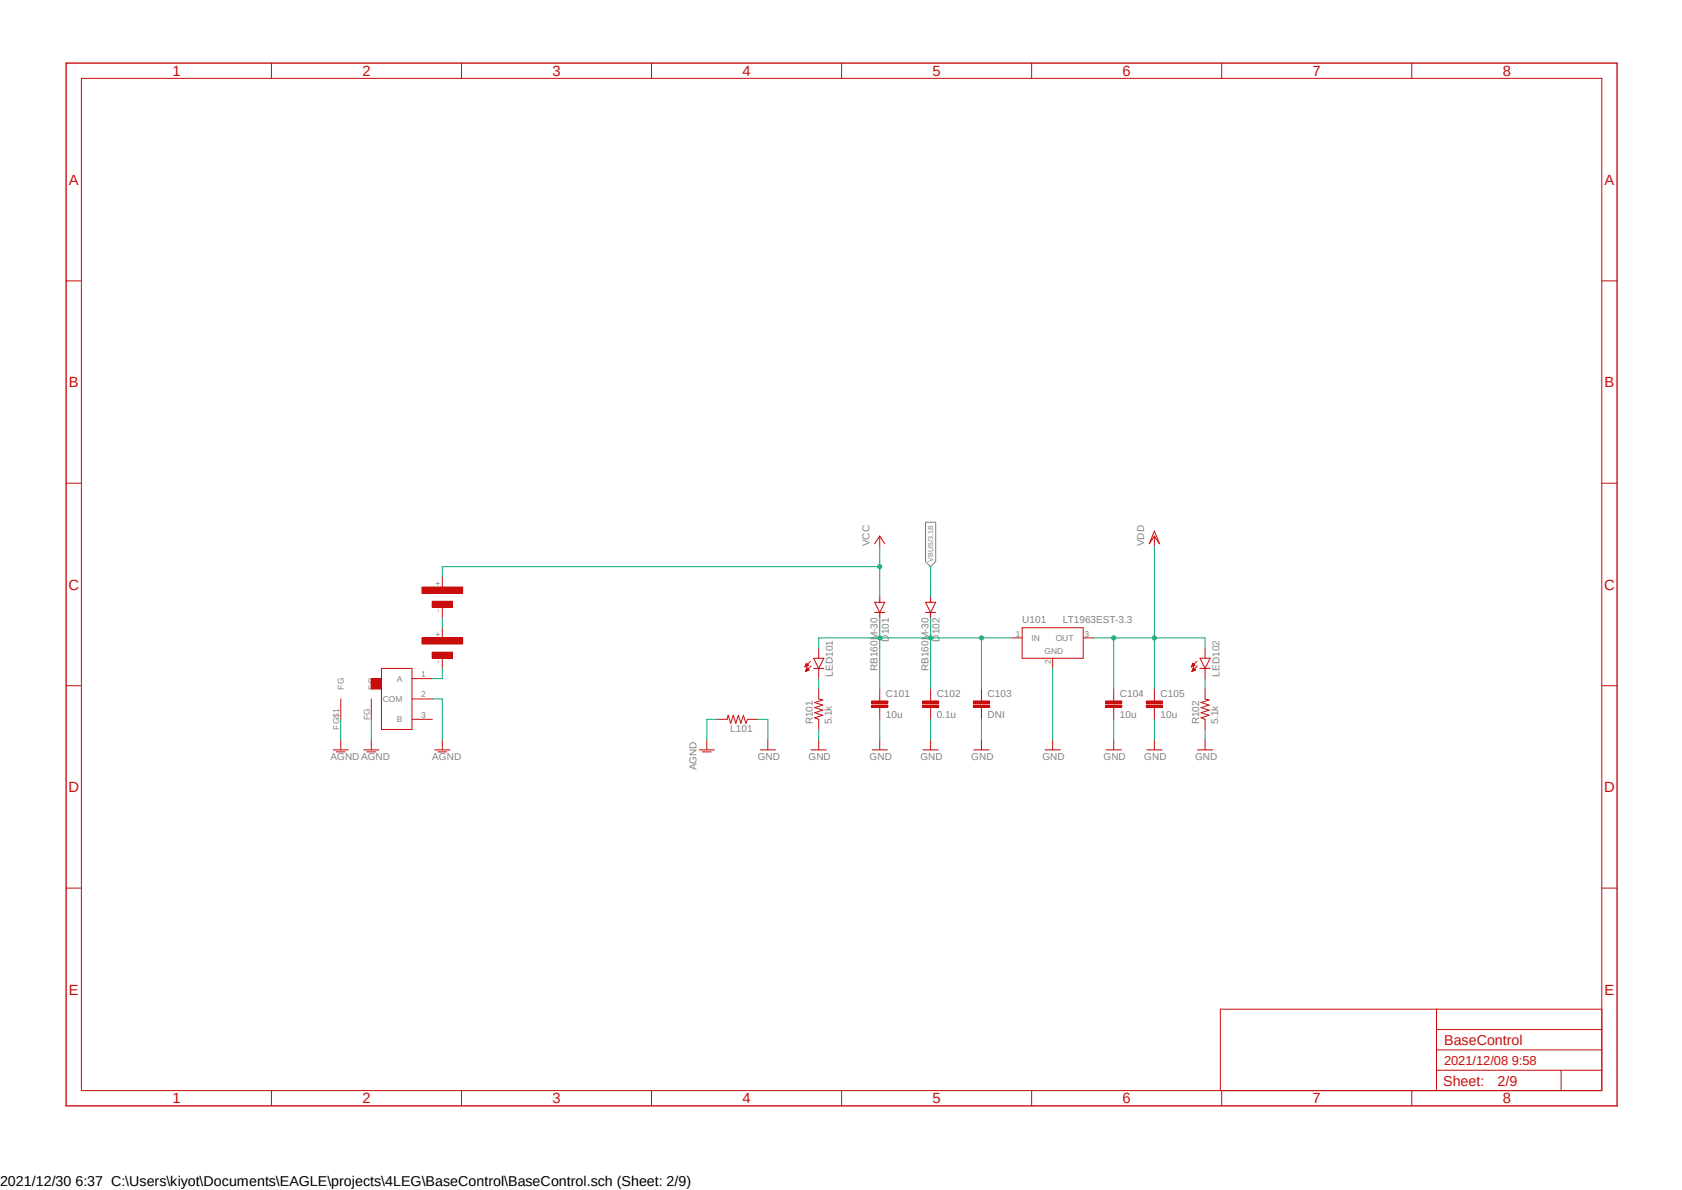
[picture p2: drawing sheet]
<svg xmlns="http://www.w3.org/2000/svg" width="420mm" height="297mm" viewBox="0 0 420 297" stroke-linecap="round" stroke-linejoin="round" font-family="sans-serif">
<defs><g id="words">
<g font-size="3.7" fill="#c90d0c">
<text x="43.1" y="19">1</text>
<text x="90.5" y="19">2</text>
<text x="137.9" y="19">3</text>
<text x="185.4" y="19">4</text>
<text x="232.8" y="19">5</text>
<text x="280.3" y="19">6</text>
<text x="327.7" y="19">7</text>
<text x="375.2" y="19">8</text>
<text x="17.2" y="46.1">A</text>
<text x="400.6" y="46.1">A</text>
<text x="17.2" y="96.6">B</text>
<text x="400.6" y="96.6">B</text>
<text x="17.1" y="147.2">C</text>
<text x="400.6" y="147.2">C</text>
<text x="17.1" y="197.7">D</text>
<text x="400.6" y="197.7">D</text>
<text x="17.2" y="248.2">E</text>
<text x="400.6" y="248.2">E</text>
<text x="43.1" y="275.4">1</text>
<text x="90.5" y="275.4">2</text>
<text x="137.9" y="275.4">3</text>
<text x="185.4" y="275.4">4</text>
<text x="232.8" y="275.4">5</text>
<text x="280.3" y="275.4">6</text>
<text x="327.7" y="275.4">7</text>
<text x="375.2" y="275.4">8</text>
</g>
<g font-size="3.6" fill="#c90d0c">
<text x="360.6" y="260.8">BaseControl</text>
<text x="360.3" y="271.1">Sheet:</text>
<text x="373.9" y="270.9">2/9</text>
</g>
<text font-size="3.6" x="0" y="296">2021/12/30 6:37 C:\Users\kiyot\Documents\EAGLE\projects\4LEG\BaseControl\BaseControl.sch (Sheet: 2/9)</text>
<text font-size="3.2" fill="#c90d0c" x="360.6" y="265.8">2021/12/08 9:58</text>
<g font-size="2.5" fill="#808080">
<text x="217.1" y="136.4" transform="rotate(-90 217.1 136.4)">VCC</text>
<text x="285.7" y="136.4" transform="rotate(-90 285.7 136.4)">VDD</text>
<text x="255.2" y="155.4">U101</text>
<text x="265.4" y="155.4">LT1963EST-3.3</text>
<text x="221.9" y="160.1" transform="rotate(-90 221.9 160.1)">D101</text>
<text x="234.6" y="160.1" transform="rotate(-90 234.6 160.1)">D102</text>
<text x="219.1" y="167.5" transform="rotate(-90 219.1 167.5)">RB160M-30</text>
<text x="231.8" y="167.5" transform="rotate(-90 231.8 167.5)">RB160M-30</text>
<text x="208" y="168.9" transform="rotate(-90 208 168.9)">LED101</text>
<text x="304.5" y="168.9" transform="rotate(-90 304.5 168.9)">LED102</text>
<text x="221.2" y="179.2">10u</text>
<text x="221.2" y="174.1">C101</text>
<text x="233.9" y="179.2">0.1u</text>
<text x="233.9" y="174.1">C102</text>
<text x="246.6" y="179.2">DNI</text>
<text x="246.6" y="174.1">C103</text>
<text x="279.6" y="179.2">10u</text>
<text x="279.6" y="174.1">C104</text>
<text x="289.8" y="179.2">10u</text>
<text x="289.8" y="174.1">C105</text>
<text x="182.3" y="182.8">L101</text>
<text x="202.9" y="180.8" transform="rotate(-90 202.9 180.8)">R101</text>
<text x="207.7" y="180.8" transform="rotate(-90 207.7 180.8)">5.1k</text>
<text x="299.4" y="180.8" transform="rotate(-90 299.4 180.8)">R102</text>
<text x="304.2" y="180.8" transform="rotate(-90 304.2 180.8)">5.1k</text>
<text x="82.6" y="189.7">AGNDAGND</text>
<text x="108" y="189.7">AGND</text>
<text x="189.2" y="189.7">GND</text>
<text x="201.9" y="189.7">GND</text>
<text x="217.1" y="189.7">GND</text>
<text x="229.8" y="189.7">GND</text>
<text x="242.5" y="189.7">GND</text>
<text x="260.3" y="189.7">GND</text>
<text x="275.6" y="189.7">GND</text>
<text x="285.7" y="189.7">GND</text>
<text x="298.4" y="189.7">GND</text>
<text x="174" y="192.2" transform="rotate(-90 174 192.2)">AGND</text>
</g>
<g font-size="2.1" fill="#808080">
<text x="110.1" y="146.2" transform="rotate(-90 110.1 146.2)">+</text>
<text x="110.1" y="152.7" transform="rotate(-90 110.1 152.7)">-</text>
<text x="110.1" y="158.9" transform="rotate(-90 110.1 158.9)">+</text>
<text x="253.7" y="158.9">1</text>
<text x="257.6" y="160">IN</text>
<text x="263.6" y="160">OUT</text>
<text x="270.8" y="158.9">3</text>
<text x="110.1" y="165.4" transform="rotate(-90 110.1 165.4)">-</text>
<text x="260.8" y="163.3">GND</text>
<text x="262.5" y="165.8" transform="rotate(-90 262.5 165.8)">2</text>
<text x="85.9" y="172.1" transform="rotate(-90 85.9 172.1)">FG</text>
<text x="93.5" y="172.1" transform="rotate(-90 93.5 172.1)">FG</text>
<text x="99.1" y="170.1">A</text>
<text x="105.2" y="169">1</text>
<text x="92.3" y="179.7" transform="rotate(-90 92.3 179.7)">FG</text>
<text x="95.6" y="175.2">COM</text>
<text x="105.2" y="174.1">2</text>
<text x="105.2" y="179.2">3</text>
<text x="84.7" y="182.1" transform="rotate(-90 84.7 182.1)">FG$1</text>
<text x="99.1" y="180.3">B</text>
</g>
<text font-size="1.8" fill="#808080" x="233" y="140.2" transform="rotate(-90 233 140.2)">VBUS/3.1B</text>
<g font-size=".6" fill="#ffba08">
<text x="219.9" y="155.8" transform="rotate(-90 219.9 155.8)">SpiceOrder 2</text>
<text x="219.9" y="150.7" transform="rotate(-90 219.9 150.7)">SpiceOrder 1</text>
<text x="232.6" y="155.8" transform="rotate(-90 232.6 155.8)">SpiceOrder 2</text>
<text x="232.6" y="150.7" transform="rotate(-90 232.6 150.7)">SpiceOrder 1</text>
</g>
</g></defs>
<path d="M16 15.4l388.2 261.2M404.2 15.4l-388.2 261.2" fill="none" stroke="#fff" stroke-width=".25"/>
<path d="M231.1 130.3h2.5v9.9l-1.2 1.2-1.3-1.2z" fill="none" stroke="#808080" stroke-width=".25"/>
<g fill="none" stroke="#c90d0c" stroke-width=".25">
<path d="M20.3 19.6h379.7v252.6h-379.7zM67.8 15.7v3.9M115.2 15.7v3.9M162.7 15.7v3.9M210.1 15.7v3.9M257.6 15.7v3.9M305.1 15.7v3.9M352.5 15.7v3.9M16.5 70.1h3.8M400 70.1h3.8M16.5 120.6h3.8M400 120.6h3.8"/>
<path d="M110.4 144v2.5M110.4 151.6v2.5M16.5 171.2h3.8M400 171.2h3.8M16.5 221.7h3.8M400 221.7h3.8M358.7 251.9v20.3M358.7 257h41.3M400 251.9h-95.3v20.3M67.8 272.2v3.8M115.2 272.2v3.8M162.7 272.2v3.8"/>
<path d="M210.1 272.2v3.8M257.6 272.2v3.8M305.1 272.2v3.8M352.5 272.2v3.8M358.7 267.1h41.3M358.7 262h41.3M389.8 267.1v5.1"/>
</g>
<path d="M16.5 15.7h387.3v260.3h-387.3z" fill="none" stroke="#c90d0c" stroke-width=".34"/>
<path d="M105.4 146.5h10.1v1.5h-10.1z" fill-rule="evenodd" fill="#c90d0c"/>
<path d="M105.4 146.5h10.1v1.5h-10.1z" fill="none" stroke="#c90d0c" stroke-width=".25"/>
<path d="M107.9 150.1h5.1v1.5h-5.1z" fill-rule="evenodd" fill="#c90d0c"/>
<path d="M107.9 150.1h5.1v1.5h-5.1zM110.4 156.7v2.5M110.4 164.3v2.5" fill="none" stroke="#c90d0c" stroke-width=".25"/>
<path d="M105.4 159.2h10.1v1.5h-10.1z" fill-rule="evenodd" fill="#c90d0c"/>
<path d="M105.4 159.2h10.1v1.5h-10.1z" fill="none" stroke="#c90d0c" stroke-width=".25"/>
<path d="M107.9 162.8h5.1v1.5h-5.1z" fill-rule="evenodd" fill="#c90d0c"/>
<g fill="none" stroke="#c90d0c" stroke-width=".25">
<path d="M219.7 133.8l1.2 1.9M219.7 133.8l-1.3 1.9M219.7 133.8v2.6M218.4 150.3h2.5l-1.2 2.6zM218.4 152.9h2.5M219.7 149.1v1.2M219.7 152.9v1.2M252.7 159.2h2.5M255.2 156.7h15.3v7.6h-15.3zM270.5 159.2h2.5M107.9 162.8h5.1v1.5h-5.1zM219.7 174.5v.5"/>
<path d="M219.7 176.5v.5M262.8 164.3v2.5M108.6 187.2h3.8M109.4 187.7h2.1M110.4 184.6v2.6"/>
</g>
<path d="M217.6 176h4.1v.5h-4.1z" fill-rule="evenodd" fill="#c90d0c"/>
<path d="M217.6 176h4.1v.5h-4.1z" fill="none" stroke="#c90d0c" stroke-width=".25"/>
<path d="M217.6 175h4.1v.5h-4.1z" fill-rule="evenodd" fill="#c90d0c"/>
<path d="M217.6 175h4.1v.5h-4.1zM219.7 171.9v2.6M219.7 177v2.5M232.4 174.5v.5M232.4 176.5v.5" fill="none" stroke="#c90d0c" stroke-width=".25"/>
<path d="M230.3 176h4.1v.5h-4.1z" fill-rule="evenodd" fill="#c90d0c"/>
<path d="M230.3 176h4.1v.5h-4.1z" fill="none" stroke="#c90d0c" stroke-width=".25"/>
<path d="M230.3 175h4.1v.5h-4.1z" fill-rule="evenodd" fill="#c90d0c"/>
<path d="M230.3 175h4.1v.5h-4.1zM232.4 171.9v2.6M232.4 177v2.5M245.1 174.5v.5M245.1 176.5v.5" fill="none" stroke="#c90d0c" stroke-width=".25"/>
<path d="M243 176h4.1v.5h-4.1z" fill-rule="evenodd" fill="#c90d0c"/>
<path d="M243 176h4.1v.5h-4.1z" fill="none" stroke="#c90d0c" stroke-width=".25"/>
<path d="M243 175h4.1v.5h-4.1z" fill-rule="evenodd" fill="#c90d0c"/>
<path d="M243 175h4.1v.5h-4.1zM245.1 171.9v2.6M245.1 177v2.5M278.1 174.5v.5M278.1 176.5v.5" fill="none" stroke="#c90d0c" stroke-width=".25"/>
<path d="M276.1 176h4v.5h-4z" fill-rule="evenodd" fill="#c90d0c"/>
<path d="M276.1 176h4v.5h-4z" fill="none" stroke="#c90d0c" stroke-width=".25"/>
<path d="M276.1 175h4v.5h-4z" fill-rule="evenodd" fill="#c90d0c"/>
<path d="M276.1 175h4v.5h-4zM278.1 171.9v2.6M278.1 177v2.5M288.2 174.5v.5M288.2 176.5v.5" fill="none" stroke="#c90d0c" stroke-width=".25"/>
<path d="M286.2 176h4.1v.5h-4.1z" fill-rule="evenodd" fill="#c90d0c"/>
<path d="M286.2 176h4.1v.5h-4.1z" fill="none" stroke="#c90d0c" stroke-width=".25"/>
<path d="M286.2 175h4.1v.5h-4.1z" fill-rule="evenodd" fill="#c90d0c"/>
<g fill="none" stroke="#c90d0c" stroke-width=".25">
<path d="M288.2 133.8v2.6M288.2 132.5l1.3 3.2-1.3-1.9-1.2 1.9zM231.1 150.3h2.5l-1.2 2.6zM231.1 152.9h2.5M232.4 149.1v1.2M232.4 152.9v1.2M95.2 166.8h7.7v15.3h-7.7zM95.2 169.4h-2.5v2.5h2.5M179 179.5h2.6l.2-1 .7 2.1 .6-2.1 .6 2.1 .7-2.1 .6 2.1 .6-2.1 .7 2.1 .3-1.1h2.6M201 166.4h.2M201.1 166.3h.3M201.1 166.2h.5"/>
<path d="M201.2 166.1h.6M201.2 166h.6M201.2 167.5h.1M201.2 165.9h.6M201.2 167.4h.3M201.3 165.8h.3M201.3 167.3h.4M201.3 167.3h.6M201.3 165.7h.2M201.3 167.2h.7M201.3 167.1h.6M201.4 165.6l.5 .5-.9 .4z"/>
<path d="M201.4 167h.4M201.4 166.9h.3M201.5 166.8h.1M201.5 166.7l.5 .5-.9 .4zM202.4 165.1l-1.4 1.4M202.5 166.2l-1.4 1.4M203.2 164.3h2.5l-1.3 2.5zM203.2 166.8h2.5M204.4 171.9v2.6l1 .2-2 .6 2 .7-2 .6 2 .6-2 .7 2 .6-2 .7 1 .3v2.6M204.4 161.8v2.5M204.4 166.8v2.6M286.2 175h4.1v.5h-4.1z"/>
<path d="M288.2 171.9v2.6M288.2 177v2.5M297.5 166.4h.2M297.6 166.3h.3M297.6 166.2h.5M297.6 166.1h.7M297.6 167.5h.2M297.7 166h.6M297.7 167.4h.3M297.7 165.9h.5M297.7 167.3h.5M297.8 165.8h.4"/>
<path d="M297.8 167.3h.6M297.8 165.7h.3M297.8 167.2h.6M297.9 165.7h.1M297.9 167.1h.5M297.9 165.6l-.4 .9M297.9 165.6l.5 .5-.9 .4M297.9 165.6h.1M297.9 167h.4M297.9 166.9h.3M297.9 166.8h.2M298 166.7l-.4 .9"/>
<path d="M298 166.7l.5 .5-.9 .4M298 166.7h.1M298.9 165.1l-1.4 1.4M299 166.2l-1.4 1.4M299.6 166.8h2.6M299.6 164.3h2.6l-1.3 2.5zM300.9 171.9v2.6l1 .2-2 .6 2 .7-2 .6 2 .6-2 .7 2 .6-2 .7 1 .3v2.6M300.9 161.8v2.5M300.9 166.8v2.6M174.6 187.2h3.8M175.4 187.7h2.2M176.5 184.6v2.6"/>
<path d="M189.8 187.2h3.8M191.7 184.6v2.6M202.5 187.2h3.8M204.4 184.6v2.6M217.8 187.2h3.8M219.7 184.6v2.6M230.5 187.2h3.8M232.4 184.6v2.6M243.2 187.2h3.8M245.1 184.6v2.6M260.9 187.2h3.9M262.8 184.6v2.6"/>
<path d="M276.2 187.2h3.8M278.1 184.6v2.6M286.3 187.2h3.9M288.2 184.6v2.6M299 187.2h3.8M300.9 184.6v2.6"/>
</g>
<path d="M92.7 169.4h2.5v2.5h-2.5z" fill-rule="evenodd" fill="#c90d0c"/>
<path d="M85.1 174.5v5M92.7 169.4h2.5v2.5h-2.5zM92.7 174.5v5M102.9 169.4h5M102.9 174.5h5M102.9 179.5h5M83.2 187.2h3.8M84 187.7h2.1M85.1 184.6v2.6M90.8 187.2h3.8M91.6 187.7h2.2M92.7 184.6v2.6" fill="none" stroke="#c90d0c" stroke-width=".25"/>
<path d="M219.7 136.4v12.7M110.4 141.4h109.3" fill="none" stroke="#0dab76" stroke-width=".25"/>
<circle cx="219.7" cy="141.4" r=".51" fill="#0dab76"/>
<g fill="none" stroke="#0dab76" stroke-width=".25">
<path d="M288.2 136.4v35.5M110.4 141.4v2.6M273 159.2h15.2M189.2 179.5h2.5v5.1M219.7 179.5v5.1M232.4 179.5v5.1M245.1 179.5v5.1M262.8 166.8v17.8M278.1 179.5v5.1M288.2 179.5v5.1M204.4 182.1v2.5M300.9 182.1v2.5"/>
<circle cx="219.7" cy="141.4" r=".51"/>
</g>
<circle cx="288.2" cy="159.2" r=".51" fill="#0dab76"/>
<g fill="none" stroke="#0dab76" stroke-width=".25">
<path d="M278.1 159.2v12.7"/>
<circle cx="288.2" cy="159.2" r=".51"/>
</g>
<circle cx="278.1" cy="159.2" r=".51" fill="#0dab76"/>
<g fill="none" stroke="#0dab76" stroke-width=".25">
<path d="M204.4 159.2v2.6M219.7 159.2h33M219.7 154.1v17.8M288.2 159.2h12.7v2.6"/>
<circle cx="278.1" cy="159.2" r=".51"/>
</g>
<circle cx="219.7" cy="159.2" r=".51" fill="#0dab76"/>
<g fill="none" stroke="#0dab76" stroke-width=".25">
<path d="M232.4 159.2v12.7"/>
<circle cx="219.7" cy="159.2" r=".51"/>
</g>
<circle cx="232.4" cy="159.2" r=".51" fill="#0dab76"/>
<g fill="none" stroke="#0dab76" stroke-width=".25">
<path d="M245.1 159.2v12.7"/>
<circle cx="232.4" cy="159.2" r=".51"/>
</g>
<circle cx="245.1" cy="159.2" r=".51" fill="#0dab76"/>
<g fill="none" stroke="#0dab76" stroke-width=".25">
<path d="M110.4 154.1v2.6M204.4 159.2h15.3M232.4 141.4v7.7M232.4 154.1v5.1M85.1 179.5v5.1M92.7 179.5v5.1M107.9 174.5h2.5v10.1M110.4 166.8v2.6h-2.5M179 179.5h-2.5v5.1M204.4 169.4v2.5M300.9 169.4v2.5"/>
<circle cx="245.1" cy="159.2" r=".51"/>
</g>
<use href="#words"/>
</svg>
